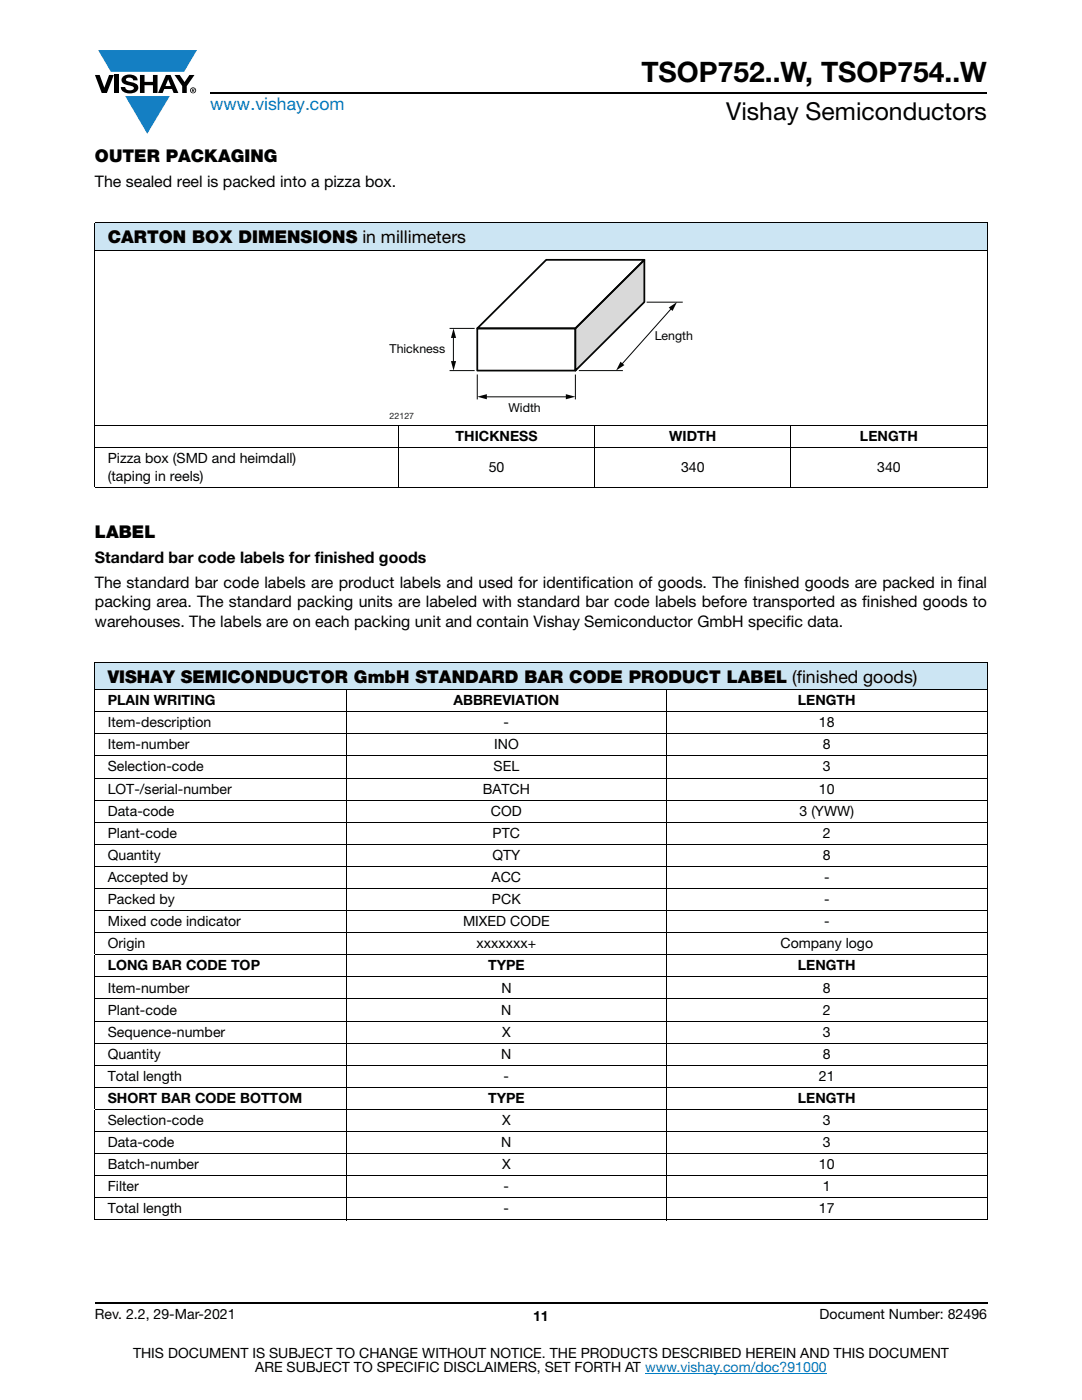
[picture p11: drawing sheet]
<svg xmlns="http://www.w3.org/2000/svg" width="216mm" height="279mm" viewBox="0 0 216 279" stroke-linecap="round" stroke-linejoin="round" font-family="sans-serif">
<defs><g id="words">
<text font-size="5.6" x="128" y="16.4">TSOP752..W, TSOP754..W</text>
<text font-size="4.9" x="144.9" y="24">Vishay Semiconductors</text>
<text font-size="3.5" fill="#007ec4" x="42" y="21.9">www.vishay.com</text>
<g font-size="3.5">
<text x="18.9" y="32.3">OUTER PACKAGING</text>
<text x="21.5" y="48.6">CARTON BOX DIMENSIONS in millimeters</text>
<text x="18.9" y="107.3">LABEL</text>
<text x="21.5" y="136.2">VISHAY SEMICONDUCTOR GmbH STANDARD BAR CODE PRODUCT LABEL (finished goods)</text>
</g>
<g font-size="3.2">
<text x="18.9" y="37.4">The sealed reel is packed into a pizza box.</text>
<text x="18.9" y="112.4">Standard bar code labels for finished goods</text>
<text x="18.9" y="117.3">The standard bar code labels are product labels and used for identification of goods. The finished goods are packed in final</text>
<text x="18.9" y="125.1">warehouses. The labels are on each packing unit and contain Vishay Semiconductor GmbH specific data.</text>
<text x="18.9" y="121.2">packing area. The standard packing units are labeled with standard bar code labels before transported as finished goods to</text>
</g>
<g font-size="2.8">
<text x="90.9" y="88">THICKNESS</text>
<text x="133.5" y="88">WIDTH</text>
<text x="171.6" y="88">LENGTH</text>
<text x="21.5" y="92.4">Pizza box (SMD and heimdall)</text>
<text x="21.5" y="95.9">(taping in reels)</text>
<text x="97.5" y="94.1">50</text>
<text x="135.9" y="94.1">340</text>
<text x="175" y="94.1">340</text>
<text x="21.5" y="140.7">PLAIN WRITING</text>
<text x="90.5" y="140.7">ABBREVIATION</text>
<text x="159.2" y="140.7">LENGTH</text>
<text x="21.5" y="145.2">Item-description</text>
<text x="21.5" y="149.6">Item-number</text>
<text x="98.6" y="149.6">INO</text>
<text x="100.5" y="145.2">-</text>
<text x="163.4" y="145.2">18</text>
<text x="164.2" y="149.6">8</text>
<text x="21.5" y="154">Selection-code</text>
<text x="98.5" y="154">SEL</text>
<text x="164.2" y="154">3</text>
<text x="21.5" y="158.4">LOT-/serial-number</text>
<text x="96.3" y="158.4">BATCH</text>
<text x="163.4" y="158.4">10</text>
<text x="21.5" y="162.8">Data-code</text>
<text x="21.5" y="167.2">Plant-code</text>
<text x="98" y="162.8">COD</text>
<text x="98.3" y="167.2">PTC</text>
<text x="159.5" y="162.8">3 (YWW)</text>
<text x="164.2" y="167.2">2</text>
<text x="21.5" y="171.6">Quantity</text>
<text x="98.3" y="171.6">QTY</text>
<text x="164.2" y="171.6">8</text>
<text x="21.5" y="176">Accepted by</text>
<text x="98.1" y="176">ACC</text>
<text x="164.4" y="176">-</text>
<text x="21.5" y="180.4">Packed by</text>
<text x="21.5" y="184.8">Mixed code indicator</text>
<text x="92.4" y="184.8">MIXED CODE</text>
<text x="98.2" y="180.4">PCK</text>
<text x="164.4" y="184.8">-</text>
<text x="164.4" y="180.4">-</text>
<text x="21.5" y="189.3">Origin</text>
<text x="95.1" y="189.3">xxxxxxx+</text>
<text x="155.7" y="189.3">Company logo</text>
<text x="21.5" y="193.7">LONG BAR CODE TOP</text>
<text x="97.4" y="193.7">TYPE</text>
<text x="159.2" y="193.7">LENGTH</text>
<text x="21.5" y="198.1">Item-number</text>
<text x="21.5" y="202.5">Plant-code</text>
<text x="100" y="202.5">N</text>
<text x="100" y="198.1">N</text>
<text x="164.2" y="202.5">2</text>
<text x="164.2" y="198.1">8</text>
<text x="21.5" y="206.9">Sequence-number</text>
<text x="100.2" y="206.9">X</text>
<text x="164.2" y="206.9">3</text>
<text x="21.5" y="211.3">Quantity</text>
<text x="21.5" y="215.7">Total length</text>
<text x="100" y="211.3">N</text>
<text x="100.5" y="215.7">-</text>
<text x="163.4" y="215.7">21</text>
<text x="164.2" y="211.3">8</text>
<text x="21.5" y="220.1">SHORT BAR CODE BOTTOM</text>
<text x="97.4" y="220.1">TYPE</text>
<text x="159.2" y="220.1">LENGTH</text>
<text x="21.5" y="224.5">Selection-code</text>
<text x="100.2" y="224.5">X</text>
<text x="164.2" y="224.5">3</text>
<text x="21.5" y="228.9">Data-code</text>
<text x="21.5" y="233.4">Batch-number</text>
<text x="100" y="228.9">N</text>
<text x="100.2" y="233.4">X</text>
<text x="163.4" y="233.4">10</text>
<text x="164.2" y="228.9">3</text>
<text x="21.5" y="237.8">Filter</text>
<text x="100.5" y="237.8">-</text>
<text x="164.2" y="237.8">1</text>
<text x="21.5" y="242.2">Total length</text>
<text x="100.5" y="242.2">-</text>
<text x="163.4" y="242.2">17</text>
<text x="18.9" y="263.3">Rev. 2.2, 29-Mar-2021</text>
<text x="106.4" y="263.6">11</text>
<text x="163.6" y="263.3">Document Number: 82496</text>
<text x="26.5" y="271">THIS DOCUMENT IS SUBJECT TO CHANGE WITHOUT NOTICE. THE PRODUCTS DESCRIBED HEREIN AND THIS DOCUMENT</text>
<text x="50.9" y="273.8">ARE SUBJECT TO SPECIFIC DISCLAIMERS, SET FORTH AT www.vishay.com/doc?91000</text>
</g>
<g font-size="2.5" fill="#040503">
<text x="77.7" y="70.5">Thickness</text>
<text x="130.6" y="67.9">Length</text>
<text x="101.5" y="82.2">Width</text>
</g>
<text font-size="1.8" fill="#201d1e" x="77.7" y="83.6">22127</text>
</g></defs>
<g fill="#147fc3">
<path d="M19.6 10h19.7l-2.6 4.3h-1.1h-13.5z"/>
<path d="M25 19.2h8.9l-4.5 7.5z"/>
</g>
<g fill="#000">
<path d="M18.9 15h1l.9 2.5 1-2.5h.9l-1.4 3.6h-1zM22.9 15h.9v3.6h-.9zM24.6 15.3a2.1 2.1 0 0 1 2.8 .3l.1 .4h-.9a.79 .79 0 0 0-.7-.5 .79 .79 0 0 0-.8 .4l.3 .3 1 .2a1.08 1.08 0 0 1 1.2 1 1.08 1.08 0 0 1-1.1 1.2 1.73 1.73 0 0 1-2.4-1.2h.9a.96 .96 0 0 0 .8 .6 .96 .96 0 0 0 .9-.4 1.31 1.31 0 0 0-1.2-.6 1.03 1.03 0 0 1-1.1-.6 1.03 1.03 0 0 1 .2-1.1zM27.9 15h.9v1.3h1.7v-1.3h.9v3.6h-.9v-1.6h-1.7v1.6h-.9zM34.8 15h1.1l.9 1.4 1-1.4h1l-1.5 2.2v1.4h-.9v-1.4z"/>
<path d="M33.6 15.9l.5 1.3h-1.1zM33.1 15l-1.6 3.6h1l.3-.8h1.5l.3 .8h1l-1.6-3.6z"/>
<path d="M38.4 17.8h.2v.2h-.2zM38.3 17.7v.7h.1v-.3l.4 .3-.2-.3 .2-.2-.1-.2z"/>
<path d="M38.1 18a.46 .46 0 0 1 .9 0 .46 .46 0 0 1-.9 0zM37.9 18a.6 .6 0 0 0 1.2 0 .6 .6 0 0 0-1.2 0z"/>
</g>
<path d="M42 18.6h155M18.9 260h178.1" fill="none" stroke="#000" stroke-width=".36"/>
<path d="M128.7 274h36.3" fill="none" stroke="#007ec4" stroke-width=".2"/>
<g fill="#cce5f3">
<path d="M18.9 44.4h178.1v5.6h-178.1z"/>
<path d="M18.9 132.1h178.1v5.5h-178.1z"/>
</g>
<g fill="#fff">
<path d="M18.9 137.6h50.2v4.4h-50.2z"/>
<path d="M69.1 137.6h63.9v4.4h-63.9z"/>
<path d="M133 137.6h64v4.4h-64z"/>
<path d="M18.9 190.5h50.2v4.5h-50.2z"/>
<path d="M69.1 190.5h63.9v4.5h-63.9z"/>
<path d="M133 190.5h64v4.5h-64z"/>
<path d="M18.9 217h50.2v4.4h-50.2z"/>
<path d="M69.1 217h63.9v4.4h-63.9z"/>
<path d="M133 217h64v4.4h-64z"/>
</g>
<g fill="none" stroke="#000" stroke-width=".2">
<path d="M18.9 44.5h178.1M18.9 50h178.1M18.9 44.6v52.5M197 44.6v52.5M18.9 84.9h178.1M18.9 89.3h178.1M18.9 97.2h178.1M79.5 84.8v12.5M118.7 84.8v12.5M157.8 84.8v12.5M18.9 132.1h178.1M18.9 137.6h178.1"/>
<path d="M18.9 132.2v58.3M69.1 137.5v106.1M133 137.5v106.1M197 132.2v58.3M18.9 142h178.1M18.9 146.5h178.1M18.9 150.9h178.1M18.9 155.3h178.1M18.9 159.7h178.1M18.9 164.1h178.1M18.9 168.5h178.1M18.9 172.9h178.1"/>
<path d="M18.9 177.3h178.1M18.9 181.7h178.1M18.9 186.1h178.1M18.9 190.5h178.1M18.9 195h178.1M18.9 199.4h178.1M18.9 190.6v4.3M18.9 195.1v21.8M197 190.6v4.3M197 195.1v21.8M18.9 203.8h178.1M18.9 208.2h178.1"/>
<path d="M18.9 212.6h178.1M18.9 217h178.1M18.9 217.1v4.2M197 217.1v4.2M18.9 221.4h178.1M18.9 225.8h178.1M18.9 230.2h178.1M18.9 234.7h178.1M18.9 239.1h178.1M18.9 221.5v21.9M197 221.5v21.9M18.9 243.5h178.1"/>
</g>
<path d="M89.7 65.5h5M89.7 74h5M90.5 67.1v5.3M95.2 74.7v5M114.8 74.7v5M115.5 74h8.8M129 60.3h7.2" fill="none" stroke="#040503" stroke-width=".2"/>
<g fill="#040503">
<path d="M90.5 65.5l.5 1.9h-1z"/>
<path d="M90 72.1h1l-.5 1.9z"/>
</g>
<path d="M96.8 79.2h16.4" fill="none" stroke="#040503" stroke-width=".2"/>
<g fill="#040503">
<path d="M95.2 79.2l1.9-.5v1z"/>
<path d="M112.9 78.7l1.9 .5-1.9 .5z"/>
</g>
<path d="M134.1 61.5l-10.1 11.3" fill="none" stroke="#040503" stroke-width=".2"/>
<g fill="#040503">
<path d="M123.8 72.2l.8 .7-1.7 1z"/>
<path d="M133.4 61.4l1.7-1.1-.9 1.8z"/>
</g>
<path d="M95.2 65.5h19.6v8.5h-19.6z" fill="none" stroke="#040503" stroke-width=".35"/>
<path d="M114.8 65.5l13.8-13.6v8.4l-13.8 13.7z" fill="#d9d9d9"/>
<path d="M95.2 65.5l13.8-13.6h19.6l-13.8 13.6zM114.8 65.5l13.8-13.6v8.4l-13.8 13.7z" fill="none" stroke="#040503" stroke-width=".35"/>
<use href="#words"/>
</svg>
